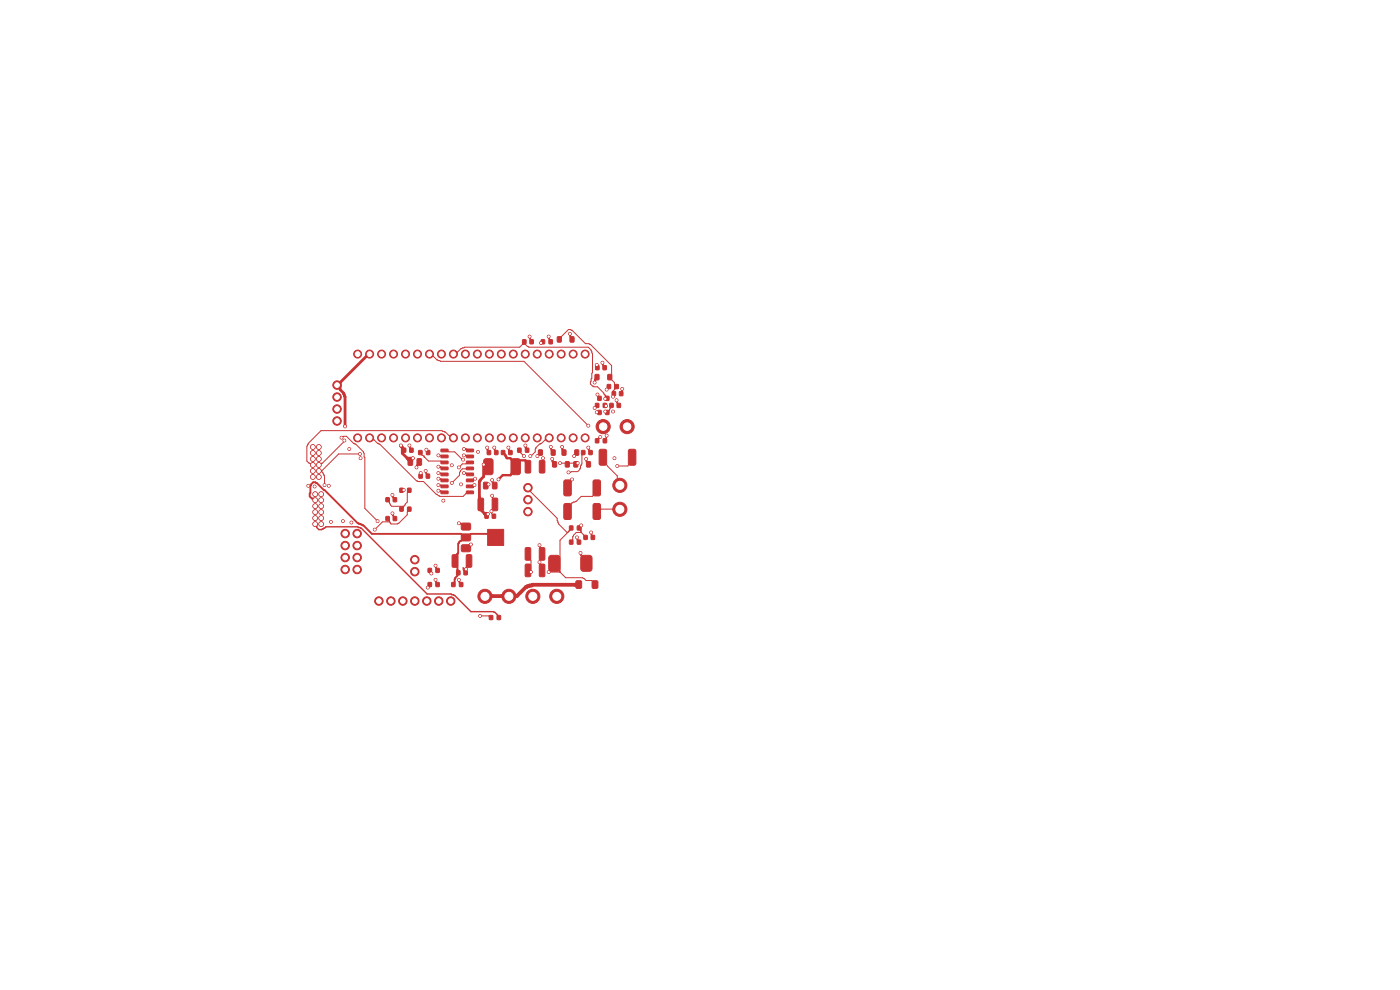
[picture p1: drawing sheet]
<svg xmlns="http://www.w3.org/2000/svg" width="297mm" height="210mm" viewBox="0 0 297 210" stroke-linecap="round" stroke-linejoin="round" font-family="sans-serif">
<g fill="#c83434" stroke="#c83434" stroke-width=".21">
<path d="M86.6 97.3h.7l.2 .1v1.1l-.1 .2h-.6l-.2-.1z"/>
<path d="M88.5 97.3h.7l.2 .1v1.1l-.1 .2h-.6l-.2-.1z"/>
<path d="M85.4 95.1h.7v.8h-.7z"/>
<path d="M86.9 95.1h.7v.8h-.7z"/>
<path d="M122.2 123.3l.3-.1 .8 .1 .1 1.2-.1 .3h-.8l-.3-.1z"/>
<path d="M125.7 123.3l.2-.1 .9 .1v1.2l-.1 .3h-.8l-.2-.1z"/>
<path d="M116.6 118l.4-.2h1.2l.5 .3 .1 2.5-.3 .5-1.5 .1-.5-.3-.1-2.5z"/>
<path d="M123.4 118l.4-.2h1.2l.5 .3 .1 2.5-.3 .5-1.5 .1-.5-.3-.1-2.5z"/>
<path d="M111.5 119.8l.8-.1 .3 .2v2.2l-.2 .2h-.8l-.2-.2z"/>
<path d="M114.5 119.8l.8-.1 .3 .2v2.2l-.2 .2h-.8l-.2-.2z"/>
<path d="M111.5 116.3l.8-.1 .3 .2v2.2l-.2 .2h-.8l-.2-.2z"/>
<path d="M114.5 116.2h.9l.2 .2v2.2l-.2 .2h-.8l-.2-.2v-2.1z"/>
<path d="M101.5 105.7h.9l.2 .2v2.2l-.2 .2h-.8l-.2-.2v-2.1z"/>
<path d="M104.5 105.7h.9l.2 .2v2.2l-.2 .2h-.8l-.2-.2v-2.1z"/>
<path d="M102.9 109.1h.7v.8h-.7z"/>
<path d="M104.4 109.1h.7v.8h-.7z"/>
<path d="M102.7 97.4l.3-.1h1.1l.4 .3 .1 2.6-.3 .4-1.3 .1-.3-.3-.1-2.6z"/>
<path d="M108.5 97.4l.3-.1h1.1l.4 .3 .1 2.6-.3 .4-1.3 .1-.3-.3-.1-2.6z"/>
<path d="M111.5 97.8l.8-.1 .3 .2v2.2l-.2 .2h-.8l-.2-.2z"/>
<path d="M114.5 97.8l.8-.1 .3 .2v2.2l-.2 .2h-.8l-.2-.2z"/>
<path d="M106.4 95.6h.7v.8h-.7z"/>
<path d="M107.9 95.6h.7v.8h-.7z"/>
<path d="M102.6 102.3h.7l.2 .1v1.1l-.1 .2h-.6l-.2-.1z"/>
<path d="M104.5 102.3h.7l.2 .1v1.1l-.1 .2h-.6l-.2-.1z"/>
<path d="M97.9 111.1l.3-.1h1.5l.1 .3v1l-.3 .2-1.5-.1-.2-.3z"/>
<path d="M97.9 113.4l.3-.1h1.5l.1 .3v1l-.3 .2-1.5-.1-.2-.3z"/>
<path d="M97.9 115.7l.3-.1h1.5l.1 .3v1l-.3 .2-1.5-.1-.2-.3z"/>
<path d="M103.5 112.3h3.3v3.4h-3.3z"/>
<path d="M96 117.8l.8-.1 .3 .2v2.2l-.2 .2h-.8l-.2-.2z"/>
<path d="M99 117.8l.8-.1 .3 .2v2.2l-.2 .2h-.8l-.2-.2z"/>
<path d="M96.9 121.1h.7v.8h-.7z"/>
<path d="M98.4 121.1h.7v.8h-.7z"/>
<path d="M95.8 123.6h.7v.8h-.7z"/>
<path d="M97.5 123.6h.7v.8h-.7z"/>
<path d="M93.6 95.3h1.4l.1 .5h-1.5z"/>
<path d="M93.6 96.6l1.4-.1 .1 .5-1.5 .1z"/>
<path d="M93.6 97.8h1.4l.1 .5-1.5 .1z"/>
<path d="M93.6 99.1h1.4l.1 .5-1.5 .1z"/>
<path d="M93.6 100.4l1.4-.1 .1 .5-1.5 .1z"/>
<path d="M93.6 101.6h1.4l.1 .5-1.5 .1z"/>
<path d="M93.6 102.9h1.4l.1 .5-1.5 .1z"/>
<path d="M93.6 104.2h1.4l.1 .5h-1.5z"/>
<path d="M99 95.3h1.4l.1 .5h-1.5z"/>
<path d="M99 96.6l1.4-.1 .1 .5-1.5 .1z"/>
<path d="M99 97.8h1.4l.1 .5-1.5 .1z"/>
<path d="M99 99.1h1.4l.1 .5-1.5 .1z"/>
<path d="M99 100.4l1.4-.1 .1 .5-1.5 .1z"/>
<path d="M99 101.6h1.4l.1 .5-1.5 .1z"/>
<path d="M99 102.9h1.4l.1 .5-1.5 .1z"/>
<path d="M99 104.2h1.4l.1 .5h-1.5z"/>
<path d="M103.4 95.6h.7v.8h-.7z"/>
<path d="M104.9 95.6h.7v.8h-.7z"/>
<path d="M88.8 95.6h.7v.8h-.7z"/>
<path d="M90.5 95.6h.7v.8h-.7z"/>
<path d="M88.9 100.6h.7v.8h-.7z"/>
<path d="M90.4 100.6h.7v.8h-.7z"/>
<path d="M84.8 103.6h.7v.8h-.7z"/>
<path d="M86.5 103.6h.7v.8h-.7z"/>
<path d="M84.8 107.6h.7v.8h-.7z"/>
<path d="M86.5 107.6h.7v.8h-.7z"/>
<path d="M81.9 105.6h.7v.8h-.7z"/>
<path d="M83.4 105.6h.7v.8h-.7z"/>
<path d="M81.9 109.6h.7v.8h-.7z"/>
<path d="M83.4 109.6h.7v.8h-.7z"/>
<path d="M120.8 111.6h.7v.8h-.7z"/>
<path d="M122.5 111.6h.7v.8h-.7z"/>
<path d="M120.8 114.6h.7v.8h-.7z"/>
<path d="M122.5 114.6h.7v.8h-.7z"/>
<path d="M123.9 113.6h.7v.8h-.7z"/>
<path d="M125.4 113.6h.7v.8h-.7z"/>
<path d="M90.8 123.6h.7v.8h-.7z"/>
<path d="M92.5 123.6h.7v.8h-.7z"/>
<path d="M90.8 120.6h.7v.8h-.7z"/>
<path d="M92.5 120.6h.7v.8h-.7z"/>
<path d="M103.8 130.6h.7v.8h-.7z"/>
<path d="M105.5 130.6h.7v.8h-.7z"/>
<path d="M126.3 93.1h.7v.8h-.7z"/>
<path d="M128 93.1h.7v.8h-.7z"/>
<path d="M123.4 95.6h.7v.8h-.7z"/>
<path d="M124.9 95.6h.7v.8h-.7z"/>
<path d="M126.8 87.1h.7v.8h-.7z"/>
<path d="M128.5 87.1h.7v.8h-.7z"/>
<path d="M119.3 95.5h.7v1h-.7z"/>
<path d="M122 95.5h.7v1h-.7z"/>
<path d="M114.3 95.5h.7v1h-.7z"/>
<path d="M117 95.5h.7v1h-.7z"/>
<path d="M129.4 85.6h.7v.8h-.7z"/>
<path d="M130.9 85.6h.7v.8h-.7z"/>
<path d="M126.3 85.6h.7v.8h-.7z"/>
<path d="M128 85.6h.7v.8h-.7z"/>
<path d="M126.8 84.1h.7v.8h-.7z"/>
<path d="M128.5 84.1h.7v.8h-.7z"/>
<path d="M117.3 98h.7v1h-.7z"/>
<path d="M120 98h.7v1h-.7z"/>
<path d="M121.8 98h.7v1h-.7z"/>
<path d="M124.5 98h.7v1h-.7z"/>
<path d="M110.9 72.1h.7v.8h-.7z"/>
<path d="M112.4 72.1h.7v.8h-.7z"/>
<path d="M109.8 95.1h.7v.8h-.7z"/>
<path d="M111.5 95.1h.7v.8h-.7z"/>
<path d="M114.8 72.1h.7v.8h-.7z"/>
<path d="M116.5 72.1h.7v.8h-.7z"/>
<path d="M126.4 77.6h.7v.8h-.7z"/>
<path d="M127.9 77.6h.7v.8h-.7z"/>
<path d="M127.2 95.5l.3-.2h.8l.4 .3v2.7l-.3 .4h-1l-.3-.3z"/>
<path d="M133.4 95.5l.3-.2h.8l.4 .3v2.7l-.3 .4h-1l-.3-.3z"/>
<path d="M119.7 102l.3-.2h.8l.4 .3v2.7l-.3 .4h-1l-.3-.3z"/>
<path d="M126 101.9l1-.1 .4 .3v2.7l-.3 .4h-1l-.3-.3v-2.7z"/>
<path d="M119.7 107l.3-.2h.8l.4 .3v2.7l-.3 .4h-1l-.3-.3z"/>
<path d="M125.9 107l.3-.2h.8l.4 .3v2.7l-.3 .4h-1l-.3-.3z"/>
<path d="M128.8 81.6h.7v.8h-.7z"/>
<path d="M130.5 81.6h.7v.8h-.7z"/>
<path d="M129.9 83.1h.7v.8h-.7z"/>
<path d="M131.4 83.1h.7v.8h-.7z"/>
<path d="M126.3 79.5h.7v1h-.7z"/>
<path d="M129 79.5h.7v1h-.7z"/>
<path d="M118.3 71.5h.7v1h-.7z"/>
<path d="M121 71.5h.7v1h-.7z"/>
<circle cx="75.9" cy="92.9" r=".85"/>
<circle cx="78.4" cy="92.9" r=".85"/>
<circle cx="80.9" cy="92.9" r=".85"/>
<circle cx="83.5" cy="92.9" r=".85"/>
<circle cx="86" cy="92.9" r=".85"/>
<circle cx="88.6" cy="92.9" r=".85"/>
<circle cx="91.1" cy="92.9" r=".85"/>
<circle cx="93.6" cy="92.9" r=".85"/>
<circle cx="96.2" cy="92.9" r=".85"/>
<circle cx="98.7" cy="92.9" r=".85"/>
<circle cx="101.3" cy="92.9" r=".85"/>
<circle cx="103.8" cy="92.9" r=".85"/>
<circle cx="106.3" cy="92.9" r=".85"/>
<circle cx="108.9" cy="92.9" r=".85"/>
<circle cx="111.4" cy="92.9" r=".85"/>
<circle cx="114" cy="92.9" r=".85"/>
<circle cx="116.5" cy="92.9" r=".85"/>
<circle cx="119" cy="92.9" r=".85"/>
<circle cx="121.6" cy="92.9" r=".85"/>
<circle cx="124.1" cy="92.9" r=".85"/>
<circle cx="124.1" cy="75.1" r=".85"/>
<circle cx="121.6" cy="75.1" r=".85"/>
<circle cx="119" cy="75.1" r=".85"/>
<circle cx="116.5" cy="75.1" r=".85"/>
<circle cx="114" cy="75.1" r=".85"/>
<circle cx="111.4" cy="75.1" r=".85"/>
<circle cx="108.9" cy="75.1" r=".85"/>
<circle cx="106.3" cy="75.1" r=".85"/>
<circle cx="103.8" cy="75.1" r=".85"/>
<circle cx="101.3" cy="75.1" r=".85"/>
<circle cx="98.7" cy="75.1" r=".85"/>
<circle cx="96.2" cy="75.1" r=".85"/>
<circle cx="93.6" cy="75.1" r=".85"/>
<circle cx="91.1" cy="75.1" r=".85"/>
<circle cx="88.6" cy="75.1" r=".85"/>
<circle cx="86" cy="75.1" r=".85"/>
<circle cx="83.5" cy="75.1" r=".85"/>
<circle cx="80.9" cy="75.1" r=".85"/>
<circle cx="78.4" cy="75.1" r=".85"/>
<circle cx="75.9" cy="75.1" r=".85"/>
<circle cx="88" cy="118.7" r=".9"/>
<circle cx="88" cy="121.3" r=".9"/>
<circle cx="102.9" cy="126.5" r="1.5"/>
<circle cx="108" cy="126.5" r="1.5"/>
<circle cx="113" cy="126.5" r="1.5"/>
<circle cx="118.1" cy="126.5" r="1.5"/>
<circle cx="112" cy="103.5" r=".9"/>
<circle cx="112" cy="106" r=".9"/>
<circle cx="112" cy="108.5" r=".9"/>
<circle cx="80.4" cy="127.5" r=".9"/>
<circle cx="82.9" cy="127.5" r=".9"/>
<circle cx="85.5" cy="127.5" r=".9"/>
<circle cx="88" cy="127.5" r=".9"/>
<circle cx="90.5" cy="127.5" r=".9"/>
<circle cx="93.1" cy="127.5" r=".9"/>
<circle cx="95.6" cy="127.5" r=".9"/>
<circle cx="66.4" cy="94.8" r=".51"/>
<circle cx="67.6" cy="94.8" r=".51"/>
<circle cx="66.4" cy="96.1" r=".51"/>
<circle cx="67.6" cy="96.1" r=".51"/>
<circle cx="66.4" cy="97.4" r=".51"/>
<circle cx="67.6" cy="97.4" r=".51"/>
<circle cx="66.4" cy="98.6" r=".51"/>
<circle cx="67.6" cy="98.6" r=".51"/>
<circle cx="66.4" cy="99.9" r=".51"/>
<circle cx="67.6" cy="99.9" r=".51"/>
<circle cx="66.4" cy="101.2" r=".51"/>
<circle cx="67.6" cy="101.2" r=".51"/>
<circle cx="66.9" cy="104.8" r=".51"/>
<circle cx="68.1" cy="104.8" r=".51"/>
<circle cx="66.9" cy="106.1" r=".51"/>
<circle cx="68.1" cy="106.1" r=".51"/>
<circle cx="66.9" cy="107.4" r=".51"/>
<circle cx="68.1" cy="107.4" r=".51"/>
<circle cx="66.9" cy="108.6" r=".51"/>
<circle cx="68.1" cy="108.6" r=".51"/>
<circle cx="66.9" cy="109.9" r=".51"/>
<circle cx="68.1" cy="109.9" r=".51"/>
<circle cx="66.9" cy="111.2" r=".51"/>
<circle cx="68.1" cy="111.2" r=".51"/>
<circle cx="73.2" cy="113.2" r=".9"/>
<circle cx="75.8" cy="113.2" r=".9"/>
<circle cx="73.2" cy="115.7" r=".9"/>
<circle cx="75.8" cy="115.7" r=".9"/>
<circle cx="73.2" cy="118.3" r=".9"/>
<circle cx="75.8" cy="118.3" r=".9"/>
<circle cx="73.2" cy="120.8" r=".9"/>
<circle cx="75.8" cy="120.8" r=".9"/>
<circle cx="131.5" cy="103" r="1.5"/>
<circle cx="131.5" cy="108" r="1.5"/>
<circle cx="128" cy="90.5" r="1.5"/>
<circle cx="133" cy="90.5" r="1.5"/>
<circle cx="71.5" cy="81.7" r=".9"/>
<circle cx="71.5" cy="84.2" r=".9"/>
<circle cx="71.5" cy="86.8" r=".9"/>
<circle cx="71.5" cy="89.3" r=".9"/>
<circle cx="88.4" cy="99.1" r=".3"/>
<circle cx="86.8" cy="94.5" r=".3"/>
<circle cx="123.1" cy="117.3" r=".3"/>
<circle cx="114.4" cy="119.2" r=".3"/>
<circle cx="114.4" cy="115.7" r=".3"/>
<circle cx="104.4" cy="105.1" r=".3"/>
<circle cx="104.3" cy="108.5" r=".3"/>
<circle cx="115.2" cy="97.2" r=".3"/>
<circle cx="107.8" cy="95" r=".3"/>
<circle cx="104.4" cy="101.8" r=".3"/>
<circle cx="97.4" cy="111" r=".3"/>
<circle cx="98.8" cy="120.8" r=".3"/>
<circle cx="97.4" cy="123" r=".3"/>
<circle cx="93" cy="96.6" r=".3"/>
<circle cx="93" cy="99" r=".3"/>
<circle cx="93" cy="100.4" r=".3"/>
<circle cx="93" cy="101.5" r=".3"/>
<circle cx="93" cy="102.9" r=".3"/>
<circle cx="93" cy="104.1" r=".3"/>
<circle cx="98.4" cy="96.6" r=".3"/>
<circle cx="98.4" cy="100.4" r=".3"/>
<circle cx="104.8" cy="95" r=".3"/>
<circle cx="90.3" cy="99.9" r=".3"/>
<circle cx="83.3" cy="105" r=".3"/>
<circle cx="83.3" cy="108.9" r=".3"/>
<circle cx="122.4" cy="114" r=".3"/>
<circle cx="125.4" cy="112.9" r=".3"/>
<circle cx="92.4" cy="123" r=".3"/>
<circle cx="92.4" cy="120" r=".3"/>
<circle cx="128.7" cy="92.4" r=".3"/>
<circle cx="124.8" cy="95" r=".3"/>
<circle cx="116.8" cy="94.8" r=".3"/>
<circle cx="130.8" cy="84.9" r=".3"/>
<circle cx="124.4" cy="97.4" r=".3"/>
<circle cx="112.4" cy="71.4" r=".3"/>
<circle cx="116.4" cy="71.4" r=".3"/>
<circle cx="127.8" cy="77" r=".3"/>
<circle cx="132" cy="82.5" r=".3"/>
<circle cx="120.9" cy="70.8" r=".3"/>
<circle cx="98.4" cy="95.3" r=".3"/>
<circle cx="103.4" cy="95" r=".3"/>
<circle cx="119.2" cy="94.8" r=".3"/>
<circle cx="128.5" cy="86.1" r=".3"/>
<circle cx="130.1" cy="87.3" r=".3"/>
<circle cx="117.1" cy="97.4" r=".3"/>
<circle cx="111.4" cy="94.5" r=".3"/>
<circle cx="126.1" cy="81.1" r=".3"/>
<circle cx="130.9" cy="98.8" r=".3"/>
<circle cx="121.4" cy="101.7" r=".3"/>
<circle cx="100.8" cy="101.5" r=".3"/>
<circle cx="100.7" cy="102.9" r=".3"/>
<circle cx="114" cy="96.8" r=".3"/>
<circle cx="121.8" cy="96.8" r=".3"/>
<circle cx="126.1" cy="86.5" r=".3"/>
<circle cx="128.4" cy="87.3" r=".3"/>
<circle cx="128.7" cy="82.7" r=".3"/>
<circle cx="128.4" cy="84.6" r=".3"/>
<circle cx="122.5" cy="98.3" r=".3"/>
<circle cx="118.8" cy="98.3" r=".3"/>
<circle cx="111.1" cy="96.8" r=".3"/>
<circle cx="98.2" cy="97.5" r=".3"/>
<circle cx="130.1" cy="84.1" r=".3"/>
<circle cx="105.7" cy="101.7" r=".3"/>
<circle cx="103.7" cy="102.7" r=".3"/>
<circle cx="66.7" cy="103.2" r=".3"/>
<circle cx="65.4" cy="103.1" r=".3"/>
<circle cx="73.2" cy="90.4" r=".3"/>
<circle cx="85" cy="94.5" r=".3"/>
<circle cx="87.6" cy="97.2" r=".3"/>
<circle cx="102.6" cy="98.5" r=".3"/>
<circle cx="103.5" cy="109.1" r=".3"/>
<circle cx="99.9" cy="115.5" r=".3"/>
<circle cx="90.7" cy="124.6" r=".3"/>
<circle cx="91.5" cy="121.7" r=".3"/>
<circle cx="79.5" cy="112.4" r=".3"/>
<circle cx="76.3" cy="96.3" r=".3"/>
<circle cx="68.9" cy="102.9" r=".3"/>
<circle cx="116.4" cy="121.4" r=".3"/>
<circle cx="112.7" cy="121.4" r=".3"/>
<circle cx="74.1" cy="95.3" r=".3"/>
<circle cx="90.4" cy="95.4" r=".3"/>
<circle cx="89.3" cy="100.4" r=".3"/>
<circle cx="76.5" cy="97.2" r=".3"/>
<circle cx="69.7" cy="103.1" r=".3"/>
<circle cx="73" cy="93.4" r=".3"/>
<circle cx="112.5" cy="96.8" r=".3"/>
<circle cx="85.7" cy="104" r=".3"/>
<circle cx="95.9" cy="102.5" r=".3"/>
<circle cx="97.4" cy="99.1" r=".3"/>
<circle cx="70.2" cy="110.7" r=".3"/>
<circle cx="97.8" cy="102.7" r=".3"/>
<circle cx="94" cy="106.2" r=".3"/>
<circle cx="72.4" cy="92.8" r=".3"/>
<circle cx="80.1" cy="110.5" r=".3"/>
<circle cx="101.8" cy="130.6" r=".3"/>
<circle cx="101.4" cy="95.8" r=".3"/>
<circle cx="95.8" cy="98.7" r=".3"/>
<circle cx="74.6" cy="110.8" r=".3"/>
<circle cx="120.6" cy="100.2" r=".3"/>
<circle cx="127.4" cy="92.7" r=".3"/>
<circle cx="124.8" cy="90.3" r=".3"/>
<circle cx="130.4" cy="97.2" r=".3"/>
<circle cx="123.3" cy="111.5" r=".3"/>
<circle cx="126.6" cy="87.4" r=".3"/>
<circle cx="126.8" cy="83.7" r=".3"/>
<circle cx="72.7" cy="110.5" r=".3"/>
<circle cx="114.8" cy="72.7" r=".3"/>
<circle cx="126.6" cy="77.4" r=".3"/>
</g>
<g fill="none" stroke="#c83434" stroke-width=".21">
<path d="M91.1 75.1l.9 .5 .7 .8 .8 .3h17.7l13.6 13.6M110.8 73.1h.6l.8 .6h12.6l.6 .6 .3 .7v4.1l-.2 .1v1.1l-.3 .7a1.08 1.08 0 0 0 .8 1.1h.7l1.7 1.8M110.8 73.1l-.6 .6h-11.7l-.7 .3-.8 .7-.8 .4M111.2 72.5l-.4 .6M112.4 71.4l.4 1.1-.4-.6zM115.2 72.5l-.5 .3M116.4 71.4l.4 1.1-.4-.6zM118.6 72l2-2.1h.4l3.2 3 1 .2 4.5 4.5v3l.6 .6v1.5M120.9 70.8l.4 1.2-.4-.6zM126.6 77.4l.1 .6M127.8 77l.5 1-.5-.6zM68.2 99.9h-.6"/>
<path d="M68.2 99.9l.6 1.1v1.9M72.4 92.9l.5-.3h.6l1.5 1.5 .4 .1 1.9 2v.7l.1 .2v10.8l2.7 2.7M73 93.5l-4.6 4.8-.8 .3M76.3 96.3h-4.4l-3.7 3.6M78.4 92.9l1 .4 .7 .8 .4 .1 7.8 7.8 .3 .2h1.2l3.2 3 .3 .1h4.9l.7-.6 .8-.3M86.9 94.5l.4 1-.4-.5zM88.9 98l-.6 1.2v-.5zM89.2 96l.4 .6 .4 .2v.3l.9 .7h2.6l.8 .3M90.3 99.9l.5 1.1-.5-.6zM90.4 95.4l.4 .6M93 96.6l1.3 .2zM93 99h.5l.8 .4z"/>
<path d="M94.3 95.6l.9 .3h1.2l1.8 1.6M96.2 92.9l-1-.5-.7-.7-.8-.3h-25.6l-2.7 2.7-.3 .6v3.1l.4 .5 .9 .3M98.4 96.6l1.3 .2zM99.7 99.4l-1.6 .1a1.71 1.71 0 0 0-.6 1.3l-1.7 1.7M99.7 98.1l-.8 .3h-.8l-.7 .8M104.8 95l.5 1-.5-.6zM107.8 95l.5 1-.5-.6zM110.2 95.5l1 1.3M114.7 96l-.7 .8zM115.2 97.2l-.2 1.8zM116.5 92.9a9.4 9.4 0 0 0-3 2.4v.6l-1 .9M116.8 94.8l.6 1.2-.6-.6z"/>
<path d="M118.8 98.3h3.7M122.4 96l-.6 .8zM123.7 96l-.2 .6v1.8l-.3 .5-.2 .7-.5 .5-1.9 .1M124.3 97.4l.5 1.1-.5-.5zM124.8 95l.5 1-.5-.6zM126.6 87.5h.6zM126.7 86l-.5 .6M126.7 83.7l.5 .8zM127 92.9l.4-.2-.7 .8zM127.9 97l1 1.9 2 2.1v.6l.6 1.4M128.4 83.9l.4 .6-.4 .1zM128.7 92.4v.5l-.4 .6z"/>
<path d="M129.2 82l-.5 .7M129.7 86l-.4 1-.3 .3h-.6l.4 .2M130.3 82.7l-.2 .3v1.2l.1-.7M130.8 84.9l.5 1.1-.5-.6zM130.8 82l-.5 .7M132 82.5l-.2 1zM134.1 97l-.9 1.9h-2.3M82.2 106l.9 1.4h2.5M82.2 110l.4 .7zM82.6 110.7h-1.5l-1.6 1.7M83.2 105l.6 1-.6-.5zM83.2 108.9l.6 1.1-.6-.6z"/>
<path d="M85.6 107.4l-.4 .6M85.6 104h-.4M86.8 108l-.4 .6v.6l-1.8 1.8-.3 .2h-1.4l-.3-.5M86.8 104l-.4 .6v1.9l-.8 .9M89.3 100.4l-.1 .6M93 100.4l1.3 .2zM93 101.6h.5l.8 .3zM93 102.9l1.3 .3zM93 104.1h.5l.8 .3zM97.4 111h.4l1.1 .7zM98.4 100.4l1.3 .2zM99.5 119l-.6 1.8"/>
<path d="M99.7 101.9l1.1-.3zM100.6 102.9l-.9 .3M104.4 105.2l.6 1.8zM104.4 101.9l.6 1.1-.6-.7zM105 107l-.7 1.5v.4l.5 .6M112 117.5l.7 1.5v2.4l-.7-.4M112 103.5l.5 .8 5.7 5.7v.4l.3 .8 1.8 1.8h.2l.7-1-.4 .7-2 1.9v6.8M114.4 119.3l.6 1.7zM114.4 115.7l.6 1.8zM117.6 119.5l1.2 1.9h-2.4zM121.3 101.7l-.9 1.8M122.4 114l.4 1-.4-.5z"/>
<path d="M123.2 117.3l1.2 2.2-1.2-1.7zM123.3 113h-1.1a1.83 1.83 0 0 0-.7 1.5l-.3 .5M123.3 111.5v1.5l-.5-1zM123.3 113l.9 1M125.4 113l.4 1-.4-.6zM126.6 103.5l-.9 1.8h-2.4l-1.1 1.1-.9 .3-.9 1.8M131.5 108h-4l-.9 .5M91.2 124l-.4 .7M91.2 121l.3 .7M92.4 123l.4 1-.4-.5zM92.4 120l.4 1-.4-.5zM97.4 123l.4 1-.4-.5z"/>
<path d="M98.2 120.5v.4l.6 .6M98.2 120.5l.6 1M98.2 120.5l.7 .3M98.9 120.8l-.1 .7M101.8 130.7h1.8l.6 .3M118.8 121.4l1.2 1.2h3.6l.7 .6h1.2l.7 .8"/>
</g>
<path d="M98.4 95.3l1.3 .3zM103.3 95l.4 1-.4-.6zM111.4 94.5l.4 1-.4-.5zM117.1 97.4l.6 1.1-.6-.5zM119.3 94.8l.4 1.2-.4-.6zM126.6 80l-.4 1.2v-.6zM66.9 111.2l.3 .4v.3l.4 .5h.6l1-.6h6.7l.4 .1 14.3 14.1h5.1l.7 .3 3.5 3.5h4.8a1.88 1.88 0 0 1 1.1 1.2" fill="none" stroke="#c83434" stroke-width=".3"/>
<path d="M106.5 126.5h1.5M122.8 124l-9.9 .1-1.3 .4-1.9 2h-6.8" fill="none" stroke="#c83434" stroke-width=".8"/>
<path d="M106.7 96l.8 1.2h.8l1.1 1.8-1.1 1.8h-1.7l-.8 .9M110.4 97.7h1l.6 1.3M103.6 102.8l-.5 .2" fill="none" stroke="#c83434" stroke-width=".5"/>
<path d="M65.4 103.1h.4M65.8 103.1a1.08 1.08 0 0 1 1.1-.8l1.9 1.7 7.1 7 1.2 .5 1.8 1.8h18.9l1.1 .7M65.8 103.1l-.1 2.2 .4 .5h.4l.4 .3M97 117.5l-.5 1.5M97 117.5v4.6a1.71 1.71 0 0 0-.6 1.4l-.2 .5M105.1 114l-1.8-.7h-3.4l-2.5 1.8-.2 .3v1.9l-.2 .2M97 120.9l.2 .6" fill="none" stroke="#c83434" stroke-width=".4"/>
<path d="M78.4 75.1l-.7 .5-5.6 5.6M72.1 81.2l-.6 .5M72.1 81.2v1.5l.8 .7 .3 .8v6.3M85.1 94.5l.6 1zM85.4 95v1.2l1 1M86.4 97.2h1.2l-.6 .8zM102.6 98.6v2.5l-.9 1.1v5.7l1.1 1M99.9 115.5l-1 .8M101.7 105.5l.3 1.5M102.8 108.9l.4 .6M102.8 108.9l.7 .2" fill="none" stroke="#c83434" stroke-width=".6"/>
<g fill="#fff" stroke="#fff" stroke-width=".21">
<circle cx="88.3" cy="99.2" r=".15"/>
<circle cx="86.9" cy="94.5" r=".15"/>
<circle cx="123.2" cy="117.3" r=".15"/>
<circle cx="114.4" cy="119.3" r=".15"/>
<circle cx="114.5" cy="115.6" r=".15"/>
<circle cx="104.4" cy="105.2" r=".15"/>
<circle cx="104.3" cy="108.4" r=".15"/>
<circle cx="115.2" cy="97.2" r=".15"/>
<circle cx="107.9" cy="94.9" r=".15"/>
<circle cx="104.4" cy="101.9" r=".15"/>
<circle cx="97.3" cy="111" r=".15"/>
<circle cx="98.9" cy="120.7" r=".15"/>
<circle cx="97.4" cy="123" r=".15"/>
<circle cx="93" cy="96.6" r=".15"/>
<circle cx="93" cy="99" r=".15"/>
<circle cx="93" cy="100.3" r=".15"/>
<circle cx="93" cy="101.6" r=".15"/>
<circle cx="93" cy="102.9" r=".15"/>
<circle cx="93" cy="104.1" r=".15"/>
<circle cx="98.4" cy="96.6" r=".15"/>
<circle cx="98.4" cy="100.3" r=".15"/>
<circle cx="104.9" cy="94.9" r=".15"/>
<circle cx="90.3" cy="99.9" r=".15"/>
<circle cx="83.2" cy="105" r=".15"/>
<circle cx="83.2" cy="108.9" r=".15"/>
<circle cx="122.4" cy="114" r=".15"/>
<circle cx="125.4" cy="112.9" r=".15"/>
<circle cx="92.4" cy="123" r=".15"/>
<circle cx="92.4" cy="120" r=".15"/>
<circle cx="128.7" cy="92.4" r=".15"/>
<circle cx="124.8" cy="94.9" r=".15"/>
<circle cx="116.8" cy="94.8" r=".15"/>
<circle cx="130.8" cy="84.9" r=".15"/>
<circle cx="124.3" cy="97.3" r=".15"/>
<circle cx="112.3" cy="71.4" r=".15"/>
<circle cx="116.4" cy="71.4" r=".15"/>
<circle cx="127.8" cy="76.9" r=".15"/>
<circle cx="132" cy="82.5" r=".15"/>
<circle cx="120.9" cy="70.8" r=".15"/>
<circle cx="98.4" cy="95.2" r=".15"/>
<circle cx="103.3" cy="94.9" r=".15"/>
<circle cx="119.3" cy="94.8" r=".15"/>
<circle cx="128.5" cy="86.1" r=".15"/>
<circle cx="130" cy="87.3" r=".15"/>
<circle cx="117.1" cy="97.3" r=".15"/>
<circle cx="111.4" cy="94.5" r=".15"/>
<circle cx="126.1" cy="81.2" r=".15"/>
<circle cx="131" cy="98.9" r=".15"/>
<circle cx="121.3" cy="101.7" r=".15"/>
<circle cx="100.8" cy="101.6" r=".15"/>
<circle cx="100.6" cy="102.9" r=".15"/>
<circle cx="114" cy="96.8" r=".15"/>
<circle cx="121.8" cy="96.7" r=".15"/>
<circle cx="126.2" cy="86.5" r=".15"/>
<circle cx="128.4" cy="87.3" r=".15"/>
<circle cx="128.7" cy="82.6" r=".15"/>
<circle cx="128.4" cy="84.6" r=".15"/>
<circle cx="122.6" cy="98.2" r=".15"/>
<circle cx="118.8" cy="98.2" r=".15"/>
<circle cx="111.1" cy="96.7" r=".15"/>
<circle cx="98.2" cy="97.5" r=".15"/>
<circle cx="130" cy="84.2" r=".15"/>
<circle cx="105.7" cy="101.7" r=".15"/>
<circle cx="103.6" cy="102.7" r=".15"/>
<circle cx="66.8" cy="103.2" r=".15"/>
<circle cx="65.4" cy="103" r=".15"/>
<circle cx="73.2" cy="90.5" r=".15"/>
<circle cx="85" cy="94.5" r=".15"/>
<circle cx="87.6" cy="97.2" r=".15"/>
<circle cx="102.6" cy="98.6" r=".15"/>
<circle cx="103.5" cy="109" r=".15"/>
<circle cx="99.9" cy="115.5" r=".15"/>
<circle cx="90.8" cy="124.6" r=".15"/>
<circle cx="91.5" cy="121.6" r=".15"/>
<circle cx="79.5" cy="112.3" r=".15"/>
<circle cx="76.3" cy="96.3" r=".15"/>
<circle cx="68.8" cy="102.9" r=".15"/>
<circle cx="116.4" cy="121.3" r=".15"/>
<circle cx="112.6" cy="121.3" r=".15"/>
<circle cx="74.1" cy="95.2" r=".15"/>
<circle cx="90.4" cy="95.4" r=".15"/>
<circle cx="89.2" cy="100.4" r=".15"/>
<circle cx="76.5" cy="97.2" r=".15"/>
<circle cx="69.8" cy="103" r=".15"/>
<circle cx="73" cy="93.4" r=".15"/>
<circle cx="112.5" cy="96.7" r=".15"/>
<circle cx="85.7" cy="103.9" r=".15"/>
<circle cx="95.9" cy="102.4" r=".15"/>
<circle cx="97.3" cy="99.2" r=".15"/>
<circle cx="70.2" cy="110.7" r=".15"/>
<circle cx="97.8" cy="102.7" r=".15"/>
<circle cx="94" cy="106.2" r=".15"/>
<circle cx="72.5" cy="92.9" r=".15"/>
<circle cx="80.1" cy="110.6" r=".15"/>
<circle cx="101.9" cy="130.7" r=".15"/>
<circle cx="101.4" cy="95.9" r=".15"/>
<circle cx="95.9" cy="98.7" r=".15"/>
<circle cx="74.5" cy="110.9" r=".15"/>
<circle cx="120.6" cy="100.2" r=".15"/>
<circle cx="127.3" cy="92.7" r=".15"/>
<circle cx="124.8" cy="90.3" r=".15"/>
<circle cx="130.3" cy="97.2" r=".15"/>
<circle cx="123.3" cy="111.4" r=".15"/>
<circle cx="126.6" cy="87.5" r=".15"/>
<circle cx="126.7" cy="83.7" r=".15"/>
<circle cx="72.7" cy="110.6" r=".15"/>
<circle cx="114.7" cy="72.8" r=".15"/>
<circle cx="126.6" cy="77.4" r=".15"/>
<circle cx="75.9" cy="92.9" r=".5"/>
<circle cx="78.4" cy="92.9" r=".5"/>
<circle cx="80.9" cy="92.9" r=".5"/>
<circle cx="83.5" cy="92.9" r=".5"/>
<circle cx="86" cy="92.9" r=".5"/>
<circle cx="88.6" cy="92.9" r=".5"/>
<circle cx="91.1" cy="92.9" r=".5"/>
<circle cx="93.6" cy="92.9" r=".5"/>
<circle cx="96.2" cy="92.9" r=".5"/>
<circle cx="98.7" cy="92.9" r=".5"/>
<circle cx="101.3" cy="92.9" r=".5"/>
<circle cx="103.8" cy="92.9" r=".5"/>
<circle cx="106.3" cy="92.9" r=".5"/>
<circle cx="108.9" cy="92.9" r=".5"/>
<circle cx="111.4" cy="92.9" r=".5"/>
<circle cx="114" cy="92.9" r=".5"/>
<circle cx="116.5" cy="92.9" r=".5"/>
<circle cx="119" cy="92.9" r=".5"/>
<circle cx="121.6" cy="92.9" r=".5"/>
<circle cx="124.1" cy="92.9" r=".5"/>
<circle cx="124.1" cy="75.1" r=".5"/>
<circle cx="121.6" cy="75.1" r=".5"/>
<circle cx="119" cy="75.1" r=".5"/>
<circle cx="116.5" cy="75.1" r=".5"/>
<circle cx="114" cy="75.1" r=".5"/>
<circle cx="111.4" cy="75.1" r=".5"/>
<circle cx="108.9" cy="75.1" r=".5"/>
<circle cx="106.3" cy="75.1" r=".5"/>
<circle cx="103.8" cy="75.1" r=".5"/>
<circle cx="101.3" cy="75.1" r=".5"/>
<circle cx="98.7" cy="75.1" r=".5"/>
<circle cx="96.2" cy="75.1" r=".5"/>
<circle cx="93.6" cy="75.1" r=".5"/>
<circle cx="91.1" cy="75.1" r=".5"/>
<circle cx="88.6" cy="75.1" r=".5"/>
<circle cx="86" cy="75.1" r=".5"/>
<circle cx="83.5" cy="75.1" r=".5"/>
<circle cx="80.9" cy="75.1" r=".5"/>
<circle cx="78.4" cy="75.1" r=".5"/>
<circle cx="75.9" cy="75.1" r=".5"/>
<circle cx="88" cy="118.7" r=".5"/>
<circle cx="88" cy="121.3" r=".5"/>
<circle cx="102.9" cy="126.5" r=".85"/>
<circle cx="108" cy="126.5" r=".85"/>
<circle cx="113" cy="126.5" r=".85"/>
<circle cx="118.1" cy="126.5" r=".85"/>
<circle cx="112" cy="103.5" r=".5"/>
<circle cx="112" cy="106" r=".5"/>
<circle cx="112" cy="108.5" r=".5"/>
<circle cx="80.4" cy="127.5" r=".5"/>
<circle cx="82.9" cy="127.5" r=".5"/>
<circle cx="85.5" cy="127.5" r=".5"/>
<circle cx="88" cy="127.5" r=".5"/>
<circle cx="90.5" cy="127.5" r=".5"/>
<circle cx="93.1" cy="127.5" r=".5"/>
<circle cx="95.6" cy="127.5" r=".5"/>
<circle cx="66.4" cy="94.8" r=".33"/>
<circle cx="67.6" cy="94.8" r=".33"/>
<circle cx="66.4" cy="96.1" r=".33"/>
<circle cx="67.6" cy="96.1" r=".33"/>
<circle cx="66.4" cy="97.4" r=".33"/>
<circle cx="67.6" cy="97.4" r=".33"/>
<circle cx="66.4" cy="98.6" r=".33"/>
<circle cx="67.6" cy="98.6" r=".33"/>
<circle cx="66.4" cy="99.9" r=".33"/>
<circle cx="67.6" cy="99.9" r=".33"/>
<circle cx="66.4" cy="101.2" r=".33"/>
<circle cx="67.6" cy="101.2" r=".33"/>
<circle cx="66.9" cy="104.8" r=".32"/>
<circle cx="68.1" cy="104.8" r=".32"/>
<circle cx="66.9" cy="106.1" r=".32"/>
<circle cx="68.1" cy="106.1" r=".32"/>
<circle cx="66.9" cy="107.4" r=".32"/>
<circle cx="68.1" cy="107.4" r=".32"/>
<circle cx="66.9" cy="108.6" r=".32"/>
<circle cx="68.1" cy="108.6" r=".32"/>
<circle cx="66.9" cy="109.9" r=".32"/>
<circle cx="68.1" cy="109.9" r=".32"/>
<circle cx="66.9" cy="111.2" r=".32"/>
<circle cx="68.1" cy="111.2" r=".32"/>
<circle cx="73.2" cy="113.2" r=".5"/>
<circle cx="75.8" cy="113.2" r=".5"/>
<circle cx="73.2" cy="115.7" r=".5"/>
<circle cx="75.8" cy="115.7" r=".5"/>
<circle cx="73.2" cy="118.3" r=".5"/>
<circle cx="75.8" cy="118.3" r=".5"/>
<circle cx="73.2" cy="120.8" r=".5"/>
<circle cx="75.8" cy="120.8" r=".5"/>
<circle cx="131.5" cy="103" r=".85"/>
<circle cx="131.5" cy="108" r=".85"/>
<circle cx="128" cy="90.5" r=".8"/>
<circle cx="133" cy="90.5" r=".8"/>
<circle cx="71.5" cy="81.7" r=".5"/>
<circle cx="71.5" cy="84.2" r=".5"/>
<circle cx="71.5" cy="86.8" r=".5"/>
<circle cx="71.5" cy="89.3" r=".5"/>
</g>
</svg>
